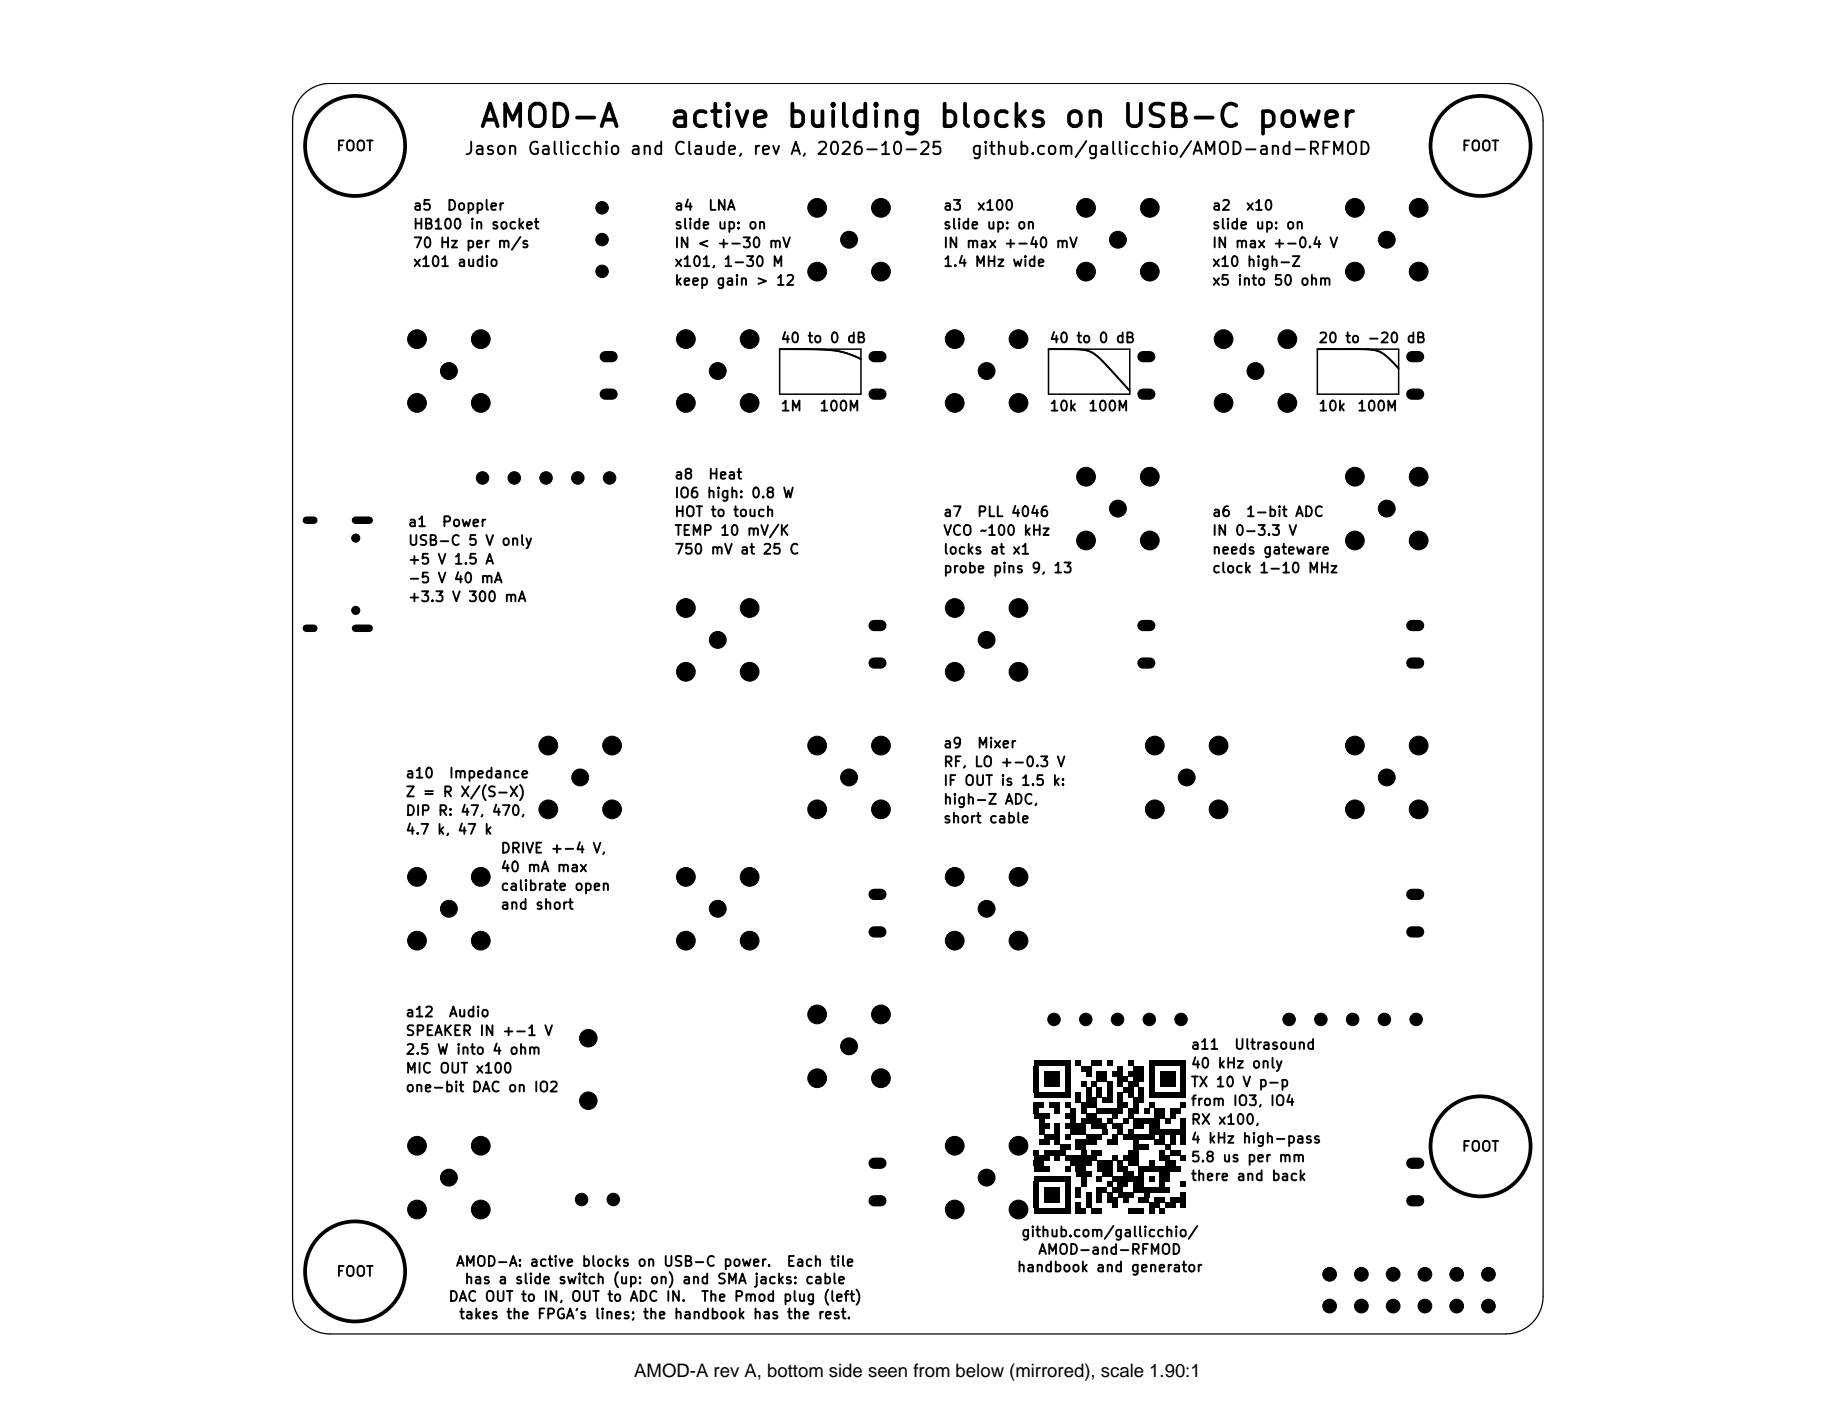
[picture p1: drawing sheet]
<svg xmlns="http://www.w3.org/2000/svg" width="279mm" height="216mm" viewBox="0 0 279 216" stroke-linecap="round" stroke-linejoin="round" font-family="sans-serif">
<defs><g id="words">
<g font-size="3.4">
<text x="72.8" y="20.2">AMOD-A</text>
<text x="101.7" y="20.2">active building blocks on USB-C power</text>
</g>
<text font-size="2.8" x="96.6" y="209.7">AMOD-A rev A, bottom side seen from below (mirrored), scale 1.90:1</text>
<g font-size="1.9">
<text x="70.6" y="24">Jason Gallicchio and Claude, rev A, 2026-10-25</text>
<text x="147.7" y="24">github.com/gallicchio/AMOD-and-RFMOD</text>
</g>
<g font-size="1.5">
<text x="51.1" y="23.4">FOOT</text>
<text x="222.5" y="23.4">FOOT</text>
<text x="62.8" y="32.4">a5</text>
<text x="62.8" y="35.3">HB100 in socket</text>
<text x="67.9" y="32.4">Doppler</text>
<text x="102.6" y="32.4">a4</text>
<text x="102.6" y="35.3">slide up: on</text>
<text x="107.7" y="32.4">LNA</text>
<text x="143.5" y="32.4">a3</text>
<text x="143.5" y="35.3">slide up: on</text>
<text x="148.6" y="32.4">x100</text>
<text x="184.4" y="32.4">a2</text>
<text x="184.4" y="35.3">slide up: on</text>
<text x="189.6" y="32.4">x10</text>
<text x="62.8" y="38.1">70 Hz per m/s</text>
<text x="62.8" y="41">x101 audio</text>
<text x="102.6" y="38.1">IN &lt; +-30 mV</text>
<text x="102.6" y="41">x101, 1-30 M</text>
<text x="143.5" y="38.1">IN max +-40 mV</text>
<text x="143.5" y="41">1.4 MHz wide</text>
<text x="184.4" y="38.1">IN max +-0.4 V</text>
<text x="184.4" y="41">x10 high-Z</text>
<text x="102.6" y="43.8">keep gain &gt; 12</text>
<text x="184.4" y="43.8">x5 into 50 ohm</text>
<text x="118.7" y="52.6">40 to 0 dB</text>
<text x="159.7" y="52.6">40 to 0 dB</text>
<text x="200.6" y="52.6">20 to -20 dB</text>
<text x="118.7" y="63">1M</text>
<text x="124.7" y="63">100M</text>
<text x="159.7" y="63">10k</text>
<text x="165.6" y="63">100M</text>
<text x="200.6" y="63">10k</text>
<text x="206.5" y="63">100M</text>
<text x="102.6" y="73.4">a8</text>
<text x="102.6" y="76.2">IO6 high: 0.8 W</text>
<text x="107.7" y="73.4">Heat</text>
<text x="62" y="80.6">a1</text>
<text x="62" y="83.4">USB-C 5 V only</text>
<text x="67.2" y="80.6">Power</text>
<text x="102.6" y="79.1">HOT to touch</text>
<text x="102.6" y="81.9">TEMP 10 mV/K</text>
<text x="143.5" y="79.1">a7</text>
<text x="143.5" y="81.9">VCO ~100 kHz</text>
<text x="148.6" y="79.1">PLL 4046</text>
<text x="184.4" y="79.1">a6</text>
<text x="184.4" y="81.9">IN 0-3.3 V</text>
<text x="189.6" y="79.1">1-bit ADC</text>
<text x="62" y="86.3">+5 V 1.5 A</text>
<text x="62" y="89.2">-5 V 40 mA</text>
<text x="102.6" y="84.8">750 mV at 25 C</text>
<text x="143.5" y="84.8">locks at x1</text>
<text x="143.5" y="87.6">probe pins 9, 13</text>
<text x="184.4" y="84.8">needs gateware</text>
<text x="184.4" y="87.6">clock 1-10 MHz</text>
<text x="62" y="92">+3.3 V 300 mA</text>
<text x="61.6" y="118.9">a10</text>
<text x="68.2" y="118.9">Impedance</text>
<text x="143.5" y="114.3">a9</text>
<text x="143.5" y="117.1">RF, LO +-0.3 V</text>
<text x="148.6" y="114.3">Mixer</text>
<text x="61.6" y="121.7">Z = R X/(S-X)</text>
<text x="61.6" y="124.6">DIP R: 47, 470,</text>
<text x="143.5" y="120">IF OUT is 1.5 k:</text>
<text x="143.5" y="122.9">high-Z ADC,</text>
<text x="143.5" y="125.7">short cable</text>
<text x="61.6" y="127.4">4.7 k, 47 k</text>
<text x="76.1" y="130.3">DRIVE +-4 V,</text>
<text x="76.1" y="133.1">40 mA max</text>
<text x="76.1" y="136">calibrate open</text>
<text x="76.1" y="138.9">and short</text>
<text x="61.6" y="155.2">a12</text>
<text x="68.2" y="155.2">Audio</text>
<text x="61.6" y="158.1">SPEAKER IN +-1 V</text>
<text x="61.6" y="160.9">2.5 W into 4 ohm</text>
<text x="181.2" y="160.2">a11</text>
<text x="187.8" y="160.2">Ultrasound</text>
<text x="61.6" y="163.8">MIC OUT x100</text>
<text x="61.6" y="166.7">one-bit DAC on IO2</text>
<text x="181.2" y="163">40 kHz only</text>
<text x="181.2" y="165.9">TX 10 V p-p</text>
<text x="181.2" y="168.7">from IO3, IO4</text>
<text x="181.2" y="171.6">RX x100,</text>
<text x="181.2" y="174.5">4 kHz high-pass</text>
<text x="181.2" y="177.3">5.8 us per mm</text>
<text x="222.5" y="175.7">FOOT</text>
<text x="181.2" y="180.2">there and back</text>
<text x="155.4" y="188.7">github.com/gallicchio/</text>
<text x="157.9" y="191.4">AMOD-and-RFMOD</text>
<text x="51.1" y="194.7">FOOT</text>
<text x="69.3" y="193.2">AMOD-A: active blocks on USB-C power.</text>
<text x="70.6" y="195.9">has a slide switch (up: on) and SMA jacks: cable</text>
<text x="119.6" y="193.2">Each tile</text>
<text x="154.7" y="194.1">handbook and generator</text>
<text x="68.2" y="198.5">DAC OUT to IN, OUT to ADC IN.</text>
<text x="69.8" y="201.2">takes the FPGA's lines; the handbook has the rest.</text>
<text x="106.6" y="198.5">The Pmod plug (left)</text>
</g>
</g></defs>
<g fill="none" stroke="#000" stroke-width=".57">
<circle cx="54.1" cy="22.2" r="7.6"/>
<circle cx="225.4" cy="22.2" r="7.6"/>
<circle cx="225.4" cy="174.5" r="7.6"/>
<circle cx="54.1" cy="193.6" r="7.6"/>
</g>
<path d="M118.7 53.2h12.4v6.8h-12.4zM159.6 53.2h12.4v6.8h-12.4zM200.6 53.2h12.4v6.8h-12.4z" fill="none" stroke="#000" stroke-width=".23"/>
<path d="M118.7 53.2h5.5l2.7 .1 2 .5 2.2 .9M159.6 53.2h4a4.9 4.9 0 0 1 4.5 2l3.9 4.3M200.6 53.2h7a4.9 4.9 0 0 1 4.6 2.1l.8 .8" fill="none" stroke="#000" stroke-width=".29"/>
<g fill="#000">
<path d="M157.4 162.3h.8v.8h-.8zM157.4 163.1h.8v.8h-.8zM157.4 163.9h.8v.8h-.8zM157.4 164.7h.8v.8h-.8zM157.4 165.5h.8v.8h-.8zM157.4 168.7h.8v.8h-.8zM157.4 175.1h.8v.8h-.8zM157.4 179.9h.8v.8h-.8zM157.4 167.9h1.6v.8h-1.6zM158.2 170.3h.8v.8h-.8zM158.2 171.9h.8v.8h-.8zM157.4 176.7h1.6v.8h-1.6z"/>
<path d="M157.4 169.5h2.4v.8h-2.4zM158.2 171.1h1.6v.8h-1.6zM158.2 173.5h1.6v.8h-1.6zM157.4 175.9h2.4v.8h-2.4zM157.4 177.5h2.4v.8h-2.4zM159 163.1h2.4v.8h-2.4zM159 163.9h2.4v.8h-2.4zM159 164.7h2.4v.8h-2.4zM159.8 167.9h1.6v.8h-1.6zM160.6 168.7h.8v.8h-.8zM160.6 171.1h.8v.8h-.8zM160.6 171.9h.8v.8h-.8z"/>
<path d="M159 172.7h2.4v.8h-2.4zM160.6 173.5h.8v.8h-.8zM160.6 175.9h.8v.8h-.8zM159 175.1h3.2v.8h-3.2zM157.4 161.5h5.6v.8h-5.6zM162.2 162.3h.8v.8h-.8zM162.2 163.1h.8v.8h-.8zM162.2 163.9h.8v.8h-.8zM162.2 164.7h.8v.8h-.8zM162.2 165.5h.8v.8h-.8zM157.4 166.3h5.6v.8h-5.6zM162.2 167.9h.8v.8h-.8z"/>
<path d="M162.2 172.7h.8v.8h-.8zM161.4 174.3h1.6v.8h-1.6zM162.2 177.5h.8v.8h-.8zM157.4 179.1h5.6v.8h-5.6zM162.2 179.9h.8v.8h-.8zM163 168.7h.8v.8h-.8zM162.2 169.5h1.6v.8h-1.6zM163 170.3h.8v.8h-.8zM163.8 161.5h.8v.8h-.8zM163.8 166.3h.8v.8h-.8zM163.8 167.1h.8v.8h-.8zM164.6 164.7h.8v.8h-.8z"/>
<path d="M164.6 168.7h.8v.8h-.8zM162.2 171.1h3.2v.8h-3.2zM163 171.9h2.4v.8h-2.4zM163.8 174.3h1.6v.8h-1.6zM164.6 175.1h.8v.8h-.8zM163.8 177.5h1.6v.8h-1.6zM164.6 179.1h.8v.8h-.8zM164.6 179.9h.8v.8h-.8zM164.6 162.3h1.6v.8h-1.6zM165.4 163.1h.8v.8h-.8zM165.4 165.5h.8v.8h-.8zM165.4 166.3h.8v.8h-.8z"/>
<path d="M163 176.7h3.2v.8h-3.2zM163.8 178.3h2.4v.8h-2.4zM166.2 164.7h.8v.8h-.8zM165.4 167.1h1.6v.8h-1.6zM164.6 167.9h2.4v.8h-2.4zM165.4 169.5h1.6v.8h-1.6zM163.8 173.5h3.2v.8h-3.2zM162.2 175.9h4.8v.8h-4.8zM166.2 161.5h1.6v.8h-1.6zM167 165.5h.8v.8h-.8zM167 166.3h.8v.8h-.8zM164.6 170.3h3.2v.8h-3.2z"/>
<path d="M165.4 172.7h2.4v.8h-2.4zM166.2 175.1h1.6v.8h-1.6zM167 179.1h.8v.8h-.8zM167 163.1h1.6v.8h-1.6zM167 163.9h1.6v.8h-1.6zM166.2 171.1h2.4v.8h-2.4zM167.8 171.9h.8v.8h-.8zM168.6 161.5h.8v.8h-.8zM168.6 164.7h.8v.8h-.8zM168.6 165.5h.8v.8h-.8zM168.6 166.3h.8v.8h-.8zM167.8 167.1h1.6v.8h-1.6z"/>
<path d="M168.6 170.3h.8v.8h-.8zM167 176.7h2.4v.8h-2.4zM167 177.5h2.4v.8h-2.4zM167.8 178.3h1.6v.8h-1.6zM168.6 179.9h.8v.8h-.8zM169.4 169.5h.8v.8h-.8zM169.4 172.7h.8v.8h-.8zM168.6 173.5h1.6v.8h-1.6zM169.4 175.9h.8v.8h-.8zM170.2 162.3h.8v.8h-.8zM169.4 163.1h1.6v.8h-1.6zM170.2 164.7h.8v.8h-.8z"/>
<path d="M170.2 166.3h.8v.8h-.8zM170.2 167.1h.8v.8h-.8zM167 168.7h4v.8h-4zM169.4 171.1h1.6v.8h-1.6zM170.2 171.9h.8v.8h-.8zM170.2 176.7h.8v.8h-.8zM170.2 163.9h1.6v.8h-1.6zM170.2 167.9h1.6v.8h-1.6zM171 170.3h.8v.8h-.8zM170.2 177.5h1.6v.8h-1.6zM170.2 179.9h1.6v.8h-1.6zM171.8 161.5h.8v.8h-.8z"/>
<path d="M171 165.5h1.6v.8h-1.6zM171.8 166.3h.8v.8h-.8zM171.8 169.5h.8v.8h-.8zM171.8 171.9h.8v.8h-.8zM171 178.3h1.6v.8h-1.6zM171.8 164.7h1.6v.8h-1.6zM172.6 167.9h.8v.8h-.8zM171.8 168.7h1.6v.8h-1.6zM172.6 173.5h.8v.8h-.8zM171.8 175.1h1.6v.8h-1.6zM171 175.9h2.4v.8h-2.4zM171.8 176.7h1.6v.8h-1.6z"/>
<path d="M172.6 162.3h1.6v.8h-1.6zM171.8 163.1h2.4v.8h-2.4zM172.6 163.9h1.6v.8h-1.6zM173.4 165.5h.8v.8h-.8zM173.4 166.3h.8v.8h-.8zM172.6 167.1h1.6v.8h-1.6zM172.6 171.1h1.6v.8h-1.6zM173.4 178.3h.8v.8h-.8zM169.4 179.1h4.8v.8h-4.8zM172.6 179.9h1.6v.8h-1.6zM174.2 168.7h.8v.8h-.8zM172.6 174.3h2.4v.8h-2.4z"/>
<path d="M175 162.3h.8v.8h-.8zM175 163.1h.8v.8h-.8zM175 163.9h.8v.8h-.8zM175 164.7h.8v.8h-.8zM175 165.5h.8v.8h-.8zM175 167.9h.8v.8h-.8zM171 172.7h4.8v.8h-4.8zM175 176.7h.8v.8h-.8zM175 179.1h.8v.8h-.8zM172.6 170.3h4v.8h-4zM175 171.1h1.6v.8h-1.6zM175.8 168.7h1.6v.8h-1.6z"/>
<path d="M175.8 169.5h1.6v.8h-1.6zM176.6 172.7h.8v.8h-.8zM175.8 173.5h1.6v.8h-1.6zM176.6 175.1h.8v.8h-.8zM176.6 179.9h.8v.8h-.8zM177.4 170.3h.8v.8h-.8zM177.4 174.3h.8v.8h-.8zM176.6 175.9h1.6v.8h-1.6zM176.6 178.3h1.6v.8h-1.6zM176.6 179.1h1.6v.8h-1.6zM176.6 163.1h2.4v.8h-2.4zM176.6 163.9h2.4v.8h-2.4z"/>
<path d="M176.6 164.7h2.4v.8h-2.4zM178.2 169.5h.8v.8h-.8zM178.2 172.7h.8v.8h-.8zM178.2 173.5h.8v.8h-.8zM177.4 176.7h1.6v.8h-1.6zM178.2 168.7h1.6v.8h-1.6zM178.2 175.1h1.6v.8h-1.6zM173.4 177.5h6.4v.8h-6.4zM175 161.5h5.6v.8h-5.6zM179.8 162.3h.8v.8h-.8zM179.8 163.1h.8v.8h-.8zM179.8 163.9h.8v.8h-.8z"/>
<path d="M179.8 164.7h.8v.8h-.8zM179.8 165.5h.8v.8h-.8zM175 166.3h5.6v.8h-5.6zM179.8 167.9h.8v.8h-.8zM179.8 170.3h.8v.8h-.8zM179.8 171.1h.8v.8h-.8zM175 171.9h5.6v.8h-5.6zM179.8 172.7h.8v.8h-.8zM179.8 173.5h.8v.8h-.8zM179.8 175.9h.8v.8h-.8zM179.8 179.9h.8v.8h-.8zM157.4 180.7h.8v.8h-.8z"/>
<path d="M157.4 181.5h.8v.8h-.8zM157.4 182.3h.8v.8h-.8zM157.4 183.1h.8v.8h-.8zM159 180.7h2.4v.8h-2.4zM159 181.5h2.4v.8h-2.4zM159 182.3h2.4v.8h-2.4zM162.2 180.7h.8v.8h-.8zM162.2 181.5h.8v.8h-.8zM162.2 182.3h.8v.8h-.8zM162.2 183.1h.8v.8h-.8zM157.4 183.9h5.6v.8h-5.6zM163.8 180.7h.8v.8h-.8z"/>
<path d="M163.8 181.5h.8v.8h-.8zM163.8 183.1h.8v.8h-.8zM163.8 183.9h1.6v.8h-1.6zM165.4 181.5h.8v.8h-.8zM165.4 182.3h.8v.8h-.8zM165.4 183.1h.8v.8h-.8zM167 181.5h.8v.8h-.8zM167 182.3h.8v.8h-.8zM166.2 183.9h1.6v.8h-1.6zM167 180.7h1.6v.8h-1.6zM168.6 181.5h.8v.8h-.8zM168.6 182.3h1.6v.8h-1.6z"/>
<path d="M169.4 183.1h.8v.8h-.8zM169.4 180.7h1.6v.8h-1.6zM171 182.3h.8v.8h-.8zM170.2 181.5h2.4v.8h-2.4zM171.8 183.9h2.4v.8h-2.4zM174.2 181.5h.8v.8h-.8zM173.4 182.3h1.6v.8h-1.6zM175 183.9h.8v.8h-.8zM175 183.1h1.6v.8h-1.6zM175.8 182.3h1.6v.8h-1.6zM176.6 183.9h.8v.8h-.8zM172.6 180.7h5.6v.8h-5.6z"/>
<path d="M177.4 183.1h1.6v.8h-1.6zM179.8 181.5h.8v.8h-.8zM178.2 182.3h2.4v.8h-2.4zM179.8 183.1h.8v.8h-.8z"/>
</g>
<path d="M46.2 14.4a5.7 5.7 0 0 1 4.1-1.7h178.9a5.7 5.7 0 0 1 5.8 5.7v179a5.7 5.7 0 0 1-5.8 5.7h-178.9a5.7 5.7 0 0 1-5.8-5.7v-179a5.7 5.7 0 0 1 1.7-4z" fill="none" stroke="#000" stroke-width=".19"/>
<g fill="#000" stroke="#000" stroke-width=".15">
<circle cx="91.7" cy="36.5" r=".95"/>
<circle cx="91.7" cy="31.6" r=".95"/>
<circle cx="124.4" cy="31.6" r="1.43"/>
<circle cx="129.3" cy="36.5" r="1.29"/>
<circle cx="134.1" cy="31.6" r="1.43"/>
<circle cx="165.4" cy="31.6" r="1.43"/>
<circle cx="170.2" cy="36.5" r="1.29"/>
<circle cx="175.1" cy="31.6" r="1.43"/>
<circle cx="206.3" cy="31.6" r="1.43"/>
<circle cx="211.2" cy="36.5" r="1.28"/>
<circle cx="216" cy="31.6" r="1.43"/>
<circle cx="63.5" cy="51.6" r="1.43"/>
<circle cx="68.3" cy="56.5" r="1.29"/>
<circle cx="73.2" cy="51.6" r="1.43"/>
<circle cx="91.7" cy="41.3" r=".95"/>
<circle cx="104.4" cy="51.6" r="1.43"/>
<circle cx="109.3" cy="56.5" r="1.29"/>
<circle cx="114.1" cy="51.6" r="1.43"/>
<circle cx="124.4" cy="41.4" r="1.43"/>
<circle cx="134.1" cy="41.4" r="1.43"/>
<circle cx="145.4" cy="51.6" r="1.43"/>
<circle cx="150.2" cy="56.5" r="1.29"/>
<circle cx="155.1" cy="51.6" r="1.43"/>
<circle cx="165.4" cy="41.4" r="1.43"/>
<circle cx="175.1" cy="41.4" r="1.43"/>
<circle cx="186.3" cy="51.6" r="1.43"/>
<circle cx="191.2" cy="56.5" r="1.29"/>
<circle cx="196" cy="51.6" r="1.43"/>
<circle cx="206.3" cy="41.4" r="1.43"/>
<circle cx="216" cy="41.4" r="1.43"/>
<circle cx="63.5" cy="61.3" r="1.43"/>
<circle cx="73.2" cy="61.3" r="1.43"/>
<circle cx="73.5" cy="72.8" r=".95"/>
<circle cx="78.3" cy="72.8" r=".95"/>
<circle cx="83.1" cy="72.8" r=".95"/>
<circle cx="88" cy="72.8" r=".95"/>
<circle cx="92.8" cy="72.8" r=".95"/>
<circle cx="104.4" cy="61.3" r="1.43"/>
<circle cx="114.1" cy="61.3" r="1.43"/>
<circle cx="145.4" cy="61.3" r="1.43"/>
<circle cx="155.1" cy="61.3" r="1.43"/>
<circle cx="165.4" cy="72.6" r="1.43"/>
<circle cx="170.2" cy="77.4" r="1.29"/>
<circle cx="175.1" cy="72.6" r="1.43"/>
<circle cx="186.3" cy="61.3" r="1.43"/>
<circle cx="196" cy="61.3" r="1.43"/>
<circle cx="206.3" cy="72.6" r="1.43"/>
<circle cx="211.2" cy="77.4" r="1.28"/>
<circle cx="216" cy="72.6" r="1.43"/>
<circle cx="54.2" cy="92.9" r=".62"/>
<circle cx="54.2" cy="81.9" r=".62"/>
<circle cx="104.4" cy="92.6" r="1.43"/>
<circle cx="109.3" cy="97.4" r="1.29"/>
<circle cx="114.1" cy="92.6" r="1.43"/>
<circle cx="145.4" cy="92.6" r="1.43"/>
<circle cx="150.2" cy="97.4" r="1.29"/>
<circle cx="155.1" cy="92.6" r="1.43"/>
<circle cx="165.4" cy="82.3" r="1.43"/>
<circle cx="175.1" cy="82.3" r="1.43"/>
<circle cx="206.3" cy="82.3" r="1.43"/>
<circle cx="216" cy="82.3" r="1.43"/>
<circle cx="83.5" cy="113.5" r="1.43"/>
<circle cx="88.3" cy="118.4" r="1.29"/>
<circle cx="93.2" cy="113.5" r="1.43"/>
<circle cx="104.4" cy="102.3" r="1.43"/>
<circle cx="114.1" cy="102.3" r="1.43"/>
<circle cx="124.4" cy="113.5" r="1.43"/>
<circle cx="129.3" cy="118.4" r="1.29"/>
<circle cx="134.1" cy="113.5" r="1.43"/>
<circle cx="145.4" cy="102.3" r="1.43"/>
<circle cx="155.1" cy="102.3" r="1.43"/>
<circle cx="175.8" cy="113.5" r="1.43"/>
<circle cx="180.7" cy="118.4" r="1.28"/>
<circle cx="185.5" cy="113.5" r="1.43"/>
<circle cx="206.3" cy="113.5" r="1.43"/>
<circle cx="211.2" cy="118.4" r="1.28"/>
<circle cx="216" cy="113.5" r="1.43"/>
<circle cx="63.5" cy="133.5" r="1.43"/>
<circle cx="68.3" cy="138.4" r="1.29"/>
<circle cx="73.2" cy="133.5" r="1.43"/>
<circle cx="83.5" cy="123.2" r="1.43"/>
<circle cx="93.2" cy="123.2" r="1.43"/>
<circle cx="104.4" cy="133.5" r="1.43"/>
<circle cx="109.3" cy="138.4" r="1.29"/>
<circle cx="114.1" cy="133.5" r="1.43"/>
<circle cx="124.4" cy="123.2" r="1.43"/>
<circle cx="134.1" cy="123.2" r="1.43"/>
<circle cx="145.4" cy="133.5" r="1.43"/>
<circle cx="150.2" cy="138.4" r="1.29"/>
<circle cx="155.1" cy="133.5" r="1.43"/>
<circle cx="175.8" cy="123.2" r="1.43"/>
<circle cx="185.5" cy="123.2" r="1.43"/>
<circle cx="206.3" cy="123.2" r="1.43"/>
<circle cx="216" cy="123.2" r="1.43"/>
<circle cx="63.5" cy="143.2" r="1.43"/>
<circle cx="73.2" cy="143.2" r="1.43"/>
<circle cx="89.6" cy="158.1" r="1.33"/>
<circle cx="104.4" cy="143.2" r="1.43"/>
<circle cx="114.1" cy="143.2" r="1.43"/>
<circle cx="124.4" cy="154.5" r="1.43"/>
<circle cx="129.3" cy="159.3" r="1.29"/>
<circle cx="134.1" cy="154.5" r="1.43"/>
<circle cx="145.4" cy="143.2" r="1.43"/>
<circle cx="155.1" cy="143.2" r="1.43"/>
<circle cx="160.5" cy="155.2" r=".95"/>
<circle cx="165.3" cy="155.2" r=".95"/>
<circle cx="170.2" cy="155.2" r=".95"/>
<circle cx="175" cy="155.2" r=".95"/>
<circle cx="179.8" cy="155.2" r=".95"/>
<circle cx="196.3" cy="155.2" r=".95"/>
<circle cx="201.1" cy="155.2" r=".95"/>
<circle cx="206" cy="155.2" r=".95"/>
<circle cx="210.8" cy="155.2" r=".95"/>
<circle cx="215.6" cy="155.2" r=".95"/>
<circle cx="63.5" cy="174.4" r="1.43"/>
<circle cx="68.3" cy="179.3" r="1.29"/>
<circle cx="73.2" cy="174.4" r="1.43"/>
<circle cx="89.6" cy="167.6" r="1.33"/>
<circle cx="124.4" cy="164.2" r="1.43"/>
<circle cx="134.1" cy="164.2" r="1.43"/>
<circle cx="145.4" cy="174.4" r="1.43"/>
<circle cx="150.2" cy="179.3" r="1.29"/>
<circle cx="155.1" cy="174.4" r="1.43"/>
<circle cx="63.5" cy="184.2" r="1.43"/>
<circle cx="73.2" cy="184.2" r="1.43"/>
<circle cx="88.6" cy="182.6" r=".95"/>
<circle cx="93.4" cy="182.6" r=".95"/>
<circle cx="145.4" cy="184.2" r="1.43"/>
<circle cx="155.1" cy="184.2" r="1.43"/>
<circle cx="202.5" cy="198.9" r="1.05"/>
<circle cx="202.5" cy="194" r="1.05"/>
<circle cx="207.3" cy="198.9" r="1.05"/>
<circle cx="207.3" cy="194" r="1.05"/>
<circle cx="212.1" cy="198.9" r="1.05"/>
<circle cx="212.1" cy="194" r="1.05"/>
<circle cx="217" cy="198.9" r="1.05"/>
<circle cx="217" cy="194" r="1.05"/>
<circle cx="221.8" cy="198.9" r="1.05"/>
<circle cx="221.8" cy="194" r="1.05"/>
<circle cx="226.6" cy="198.9" r="1.05"/>
<circle cx="226.6" cy="194" r="1.05"/>
</g>
<g fill="none" stroke="#000" stroke-width="1.7">
<path d="M92.1 54.3h1.1M133.1 54.3h1M174 54.3h1.1M215 54.3h1M92.1 60h1.1M133.1 60h1M174 60h1.1M215 60h1M133.1 95.2h1M174 95.2h1.1M215 95.2h1M133.1 101h1"/>
<path d="M174 101h1.1M215 101h1M133.1 136.2h1M215 136.2h1M133.1 141.9h1M215 141.9h1M133.1 177.1h1M215 177.1h1M133.1 182.8h1M215 182.8h1"/>
</g>
<path d="M46.6 79.2h1.2M54.1 79.2h2.1M46.6 95.7h1.2M54.1 95.7h2.1" fill="none" stroke="#000" stroke-width="1.1"/>
<use href="#words"/>
</svg>
